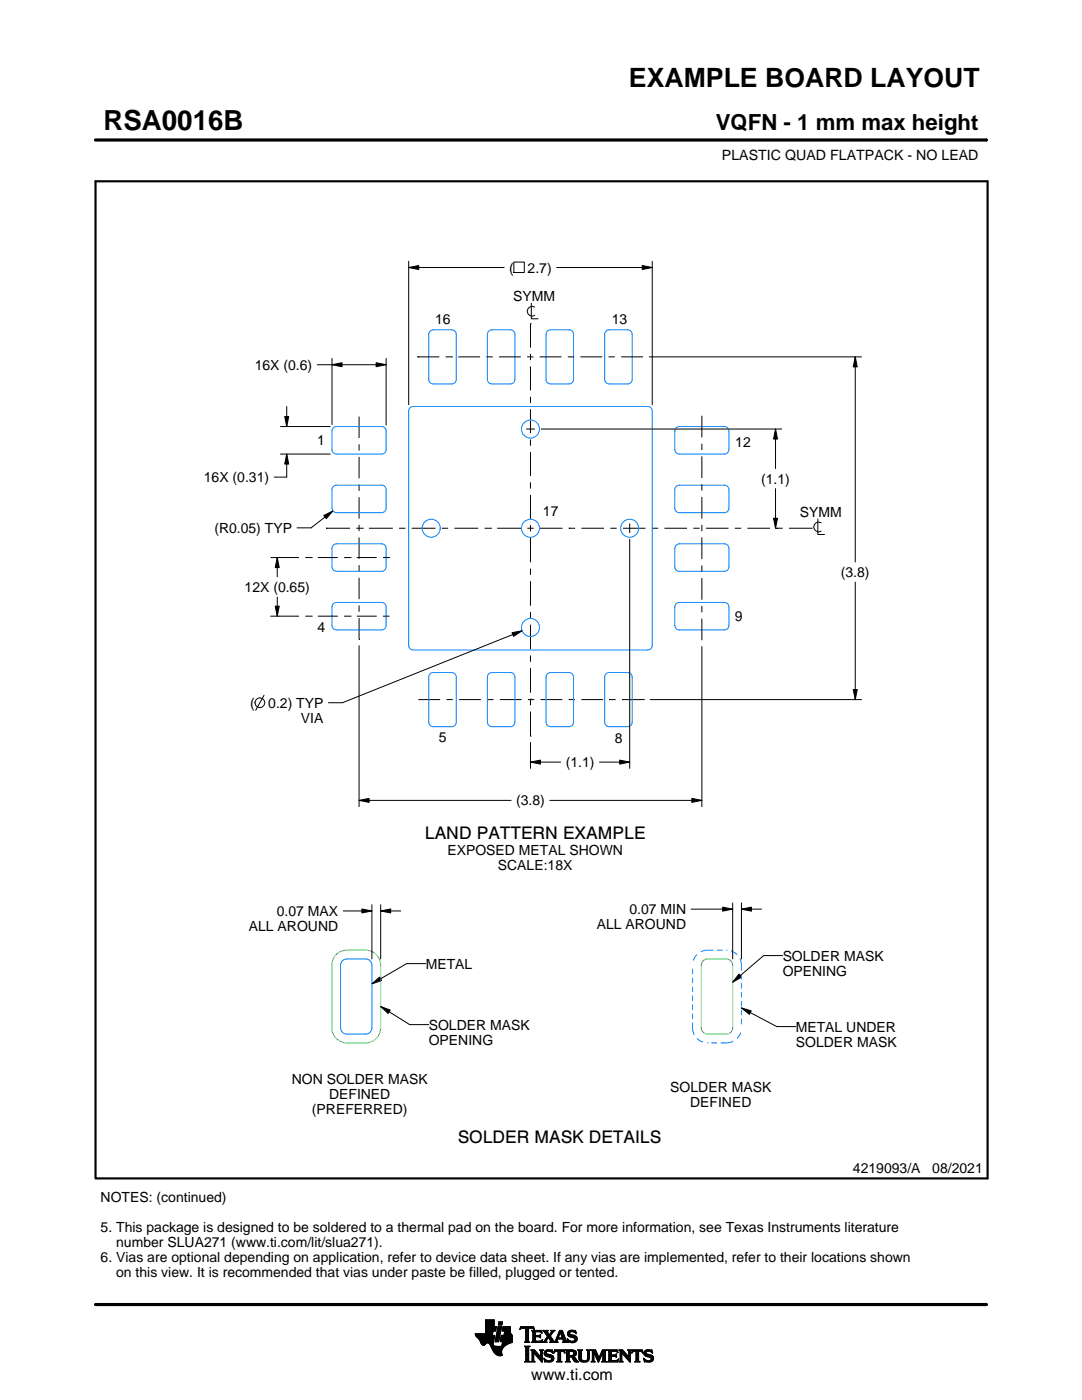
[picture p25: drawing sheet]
<svg xmlns="http://www.w3.org/2000/svg" width="216mm" height="279mm" viewBox="0 0 216 279" stroke-linecap="round" stroke-linejoin="round" font-family="sans-serif">
<defs><g id="words">
<text font-size="5.5" x="20.6" y="26">RSA0016B</text>
<text font-size="5.3" x="125.5" y="17.4">EXAMPLE BOARD LAYOUT</text>
<text font-size="4.4" x="142.8" y="26">VQFN - 1 mm max height</text>
<g font-size="3.5">
<text x="84.8" y="167.4">LAND PATTERN EXAMPLE</text>
<text x="91.3" y="228.1">SOLDER MASK DETAILS</text>
</g>
<text font-size="3.2" x="106" y="275.3">www.ti.com</text>
<g font-size="2.8">
<text x="144.1" y="32">PLASTIC QUAD FLATPACK - NO LEAD</text>
<text x="101.6" y="54.4">(</text>
<text x="105.3" y="54.4">2.7)</text>
<text x="86.8" y="64.6">16</text>
<text x="102.4" y="60.1">SYMM</text>
<text x="122.1" y="64.7">13</text>
<text x="50.8" y="73.8">16X (0.6)</text>
<text x="63.3" y="88.8">1</text>
<text x="146.7" y="89.1">12</text>
<text x="40.7" y="96.2">16X (0.31)</text>
<text x="151.9" y="96.5">(1.1)</text>
<text x="42.8" y="106.3">(R0.05) TYP</text>
<text x="108.3" y="102.9">17</text>
<text x="159.6" y="103.2">SYMM</text>
<text x="48.8" y="118.1">12X (0.65)</text>
<text x="167.8" y="115.2">(3.8)</text>
<text x="146.6" y="123.9">9</text>
<text x="63.4" y="126.1">4</text>
<text x="49.9" y="141.2">(</text>
<text x="53.5" y="141.2">0.2) TYP</text>
<text x="60" y="144.2">VIA</text>
<text x="87.6" y="148.1">5</text>
<text x="122.7" y="148.4">8</text>
<text x="112.9" y="153.1">(1.1)</text>
<text x="103" y="160.7">(3.8)</text>
<text x="89.3" y="170.5">EXPOSED METAL SHOWN</text>
<text x="99.3" y="173.5">SCALE:18X</text>
<text x="49.7" y="185.8">ALL AROUND</text>
<text x="55.2" y="182.8">0.07 MAX</text>
<text x="119.1" y="185.4">ALL AROUND</text>
<text x="125.6" y="182.4">0.07 MIN</text>
<text x="156.2" y="191.7">SOLDER MASK</text>
<text x="84.9" y="193.3">METAL</text>
<text x="156.2" y="194.7">OPENING</text>
<text x="85.5" y="205.5">SOLDER MASK</text>
<text x="85.5" y="208.5">OPENING</text>
<text x="158.8" y="205.9">METAL UNDER</text>
<text x="158.8" y="208.9">SOLDER MASK</text>
<text x="58.2" y="216.4">NON SOLDER MASK</text>
<text x="65.7" y="219.4">DEFINED</text>
<text x="133.8" y="218">SOLDER MASK</text>
<text x="137.7" y="221">DEFINED</text>
<text x="62.2" y="222.4">(PREFERRED)</text>
<text x="20.1" y="239.9">NOTES: (continued)</text>
<text x="170.2" y="234.2">4219093/A</text>
<text x="186" y="234.2">08/2021</text>
<text x="20.1" y="245.9">5. This package is designed to be soldered to a thermal pad on the board. For more information, see Texas Instruments literature</text>
<text x="20.1" y="251.9">6. Vias are optional depending on application, refer to device data sheet. If any vias are implemented, refer to their locations shown</text>
<text x="23.2" y="248.9">number SLUA271 (www.ti.com/lit/slua271).</text>
<text x="23.2" y="254.9">on this view. It is recommended that vias under paste be filled, plugged or tented.</text>
</g>
</g></defs>
<g fill="none" stroke="#000" stroke-width=".2">
<path d="M19.1 27.9h177.7M196.8 27.7v.5M81.5 53.4l2-.4v.8zM81.5 52.1v28.7M81.5 53.4h19.1M102.5 52.3h2.1v2.1h-2.1zM111.1 53.4h19M128.1 53l2 .4-2 .4zM130.1 52.1v28.7M63.3 72.8h13.7M66.2 72.8l2-.4v.8zM66.2 71.5v13.2"/>
<path d="M75 72.4l2 .4-2 .4zM77 71.5v13.3M83.3 71.2h.1M83.3 71.2h4.4M88.9 71.2h1.3M90.2 71.2h.1M91.4 71.2h4.4M97 71.2h1.3M99.6 71.2h4.3M105.2 71.2h1.2M105.8 64.6h.1M105.8 64.6v4.8"/>
<path d="M105.8 70.6v1.3M105.8 73.1v4.8M105.8 79.2v1.2M106 60.5v3.1h1.4M106.7 61.3a.98 .98 0 0 0-1.5 .8 .98 .98 0 0 0 1.5 .9M107.7 71.2h4.3M113.3 71.2h1.3M115.8 71.2h4.4M121.4 71.2h1.3M123.9 71.2h4.4M129.5 71.2h42.4M170.7 71.2l.4 2h-.8z"/>
<path d="M170.7 71.2v41M56 90.6h9.9M56 85.1h9.9M56.8 83.1h.8l-.4 2zM57.2 90.6l.4 2h-.8zM57.2 81.1v4M57.2 90.6v4.6h-2.5M71.6 83.1v4.3M71.6 88.7v1.2M71.6 91.2v4.2M71.6 96.7v1.3M71.6 99.2v4.3"/>
<path d="M105 85.6h1.7M105.8 81.7v4.7M105.8 87.7v1.3M105.8 90.2v4.8M105.8 96.2v1.3M105.8 98.8v4.7M108 85.6h48M140 83v4.3M140 88.6v1.2M140 91.1v4.3M140 96.7v1.2M140 99.2v4.3"/>
<path d="M154.7 85.6l.4 2h-.8zM154.7 85.6v7.9M154.7 97.5v7.9M54 111.3h5.7M55.3 111.3l.4 2h-.8zM55.3 111.3v3.8M55.3 119.1v3.9M60.9 111.3h1.3M62.2 111.3h.1M63.4 111.3h4M64.6 102.9l1.8-.9-1.3 1.5zM65.1 105.4h.1"/>
<path d="M65.1 105.4h4.7M66.4 102l-4.3 3.3h-2.8M68.7 111.3h1.2M69.9 111.3h.1M71.1 105.4h1.3M71.2 111.3h4M71.6 104.7v1.3M71.6 107.3v4.2M71.6 112.8v1.2M71.6 115.3v4.3M72.4 105.4h.1M73.6 105.4h4.8"/>
<path d="M76.4 111.3h1.4M79.6 105.4h1.3M82.1 105.4h4.8M88.2 105.4h1.2M90.7 105.4h4.7M96.7 105.4h1.2M97.9 105.4h.1M99.2 105.4h4.8M105.2 105.4h1.3M105.8 104.8v1.3M105.8 107.3v4.9M105.8 113.5v1.2"/>
<path d="M105.8 116v4.9M107.7 105.4h4.5M113.5 105.4h.1M113.5 105.4h1.3M116 105.4h4.5M121.8 105.4h1.2M124.3 105.4h4.5M125.6 104.5v1.9M125.6 107.6v45.7M130.1 105.4h1.2M132.6 105.4h4.5M138.3 105.4h1.3"/>
<path d="M140 104.7v1.3M140 107.3v4.3M140 112.8v1.3M140 115.4v4.3M140.9 105.4h4.5M146.6 105.4h1.3M149.1 105.4h4.6M154.3 103.4h.8l-.4 2zM154.9 105.4h.1M154.9 105.4h1.3M157.4 105.4h4.5M161.9 105.4h.1"/>
<path d="M163.2 103.6v3.1h1.3M163.9 104.3a.98 .98 0 0 0-1.5 .9 .98 .98 0 0 0 1.5 .8M170.7 116.2v23.4M52.7 138.7l-1.7 3M54 123h5.7M54.9 121h.8l-.4 2zM60.9 123h1.3M62.2 123h.1M63.4 123h4M68.7 123h1.2M69.9 123h.1M71.2 123h4"/>
<path d="M71.6 127.6h.1M71.6 120.8v1.3M71.6 123.3v4.3M71.6 128.9v32.1M76.4 123h1.3M83.5 139.6h4.3M89.1 139.6h1.2M91.6 139.6h4.4M97.2 139.6h1.3M99.7 139.6h4.4M102.2 126.3l2-.4-1.7 1.1zM104.2 125.9l-35.9 14.3h-2.8"/>
<path d="M105.3 139.6h1.3M105.8 139.5h.1M105.8 122.1v1.3M105.8 124.7v4.9M105.8 130.8v1.3M105.8 133.3v4.9M105.8 139.5v1.3M107.9 139.6h4.3M113.5 139.6h1.2M116 139.6h4.3M121.6 139.6h.1M121.6 139.6h1.2"/>
<path d="M124.1 139.6h4.4M128.5 139.6h.1M129.7 139.6h42.2M140 120.9v1.3M140 123.5v4.3M140 129v32M170.3 137.6h.8l-.4 2zM71.6 159.7l2-.4v.8zM71.6 159.7h30.4M105.8 152.1l2-.4v.8zM105.8 146.9h.1M105.8 142v4.9"/>
<path d="M105.8 148.2v5.1M105.8 152.1h6.1M109.7 159.7h30.3M119.6 152.1h6M123.6 151.7l2 .4-2 .4zM138 159.3l2 .4-2 .4zM68.5 181.8h5.7M72.2 181.4l2 .4-2 .4zM74.2 196.4l1.5-1.4 .4 .7zM74.2 180.6v10.8M76 181.8l2-.4v.8zM76 180.6v10.8"/>
<path d="M76 181.8h4M84.9 192.3h-3.8l-6.9 4.1M137.9 181.4h8.3M144.2 181l2 .4-2 .4zM146.2 180.2v11.2M147.5 194.4l.5 .6-1.8 1zM147.9 181.4l2-.4v.8zM147.9 180.2v11.2M147.9 181.4h4M156.2 190.7h-3.8l-6.2 5.3M76 200.9l1.9 .7-.5 .7zM76 200.9l5.7 3.6h3.8"/>
<path d="M147.9 201.2l2 .5-.4 .7zM147.9 201.2l7.1 3.7h3.8M94.8 266.2h3.5M94.8 266.3h3.5M94.9 266.4h3.3M94.9 266.5h3.8l-.2 1.2M94.9 266.5h3.8M95 266.6h3.7M95 266.7h3.7M95.1 266.8h3.6M95.2 266.9h3.4M95.3 267h3.3"/>
<path d="M95.4 267.1h3.2M95.5 267.2h3.1M95.6 267.3h3M95.7 267.4h2.8M95.7 267.5h2.8M95.8 267.6h2.7M95.8 267.7h2.7M95.9 267.8h2.6M95.9 267.9h2.5M95.9 268h2.5M96 268h1.1M96 268.1h1"/>
<path d="M96.1 268.2h.8M96.1 268.3h.7M96.2 268.4h.6M96.3 268.4h.4M96.9 266.1h1.4M96.9 266h1.4M96.9 265.9h1.4M96.9 265.8h1.5M96.9 265.7h1.5M96.9 264.7l2.2 .1-.2 .9h-.5l-.2 .8M96.9 265.6h2M96.9 265.5h2"/>
<path d="M96.9 265.4h2M96.9 265.3h2.1M96.9 265.2h2.1M96.9 265.1h2.1M96.9 265h2.1M96.9 264.9h2.1M96.9 264.8h2.2M96.9 264.6h1.7M96.9 264.5h1.7M96.9 264.4h1.7M96.9 264.3h1.7M96.9 264.2h1.7"/>
<path d="M96.9 264.1h1.7M96.9 264h1.7M96.9 263.9h1.7M96.9 263.8h1.7M96.9 263.7h1.7M96.9 263.6h1.7M96.9 263.5h1.7M96.9 263.4h1.7M97.5 268h.9M97.6 268.1h.8M97.7 268.2h.7M97.7 268.3h.7"/>
<path d="M97.8 268.4h.6M97.9 268.5h.6M97.9 268.6h.7M98 268.7h1.1M98 268.8h2.6M98 268.8h2.5M98.1 268.9h2.3M98.1 269h2.3M98.1 269.1h2.2M98.2 269.2h2.1M98.2 269.2h2M98.2 269.3h2"/>
<path d="M98.3 269.4h1.9M98.3 269.5h1.8M98.4 269.6h1.7M98.4 268v.4l.3 .2 2 .1M98.5 269.7h1.6M98.5 267.7l-.1 .3M98.5 269.8h1.6M98.6 269.9h1.5M98.6 264.8v-1.4h-1.7v2.8h-2.1l.1 .3 .8 .9 .6 1h.4l.5-.4 .4 .1 1 1.8 .8 .6h.8l-.1-1.1 .8-.9M98.6 270h1.5M98.7 270h1.4M98.8 270.1h1.3"/>
<path d="M98.8 267.7h.7M98.8 267.6h.7M98.8 267.5h.7M98.9 270.2h1.2M98.9 267.4h.7M98.9 267.3h.7M98.9 267.2h.7M98.9 267.1h.7M98.9 267h.7M98.9 270.3h1.3M99 266.9h.6M99 266.9h.7"/>
<path d="M99 266.8h.7M99 266.7h.7M99 266.6h.7M99 266.5h.7M99.1 270.4h1.1M99.1 266.4h.7M99.1 266.3h.7M99.1 266.2h.7M99.1 266.1h.7M99.1 266h.7M99.2 265.9h.7M99.2 265.8h.7"/>
<path d="M99.2 270.4h1M99.2 265.7h.7M99.2 265.6h.7M99.2 265.5h.7M99.3 265.4h.6M99.3 265.4h.7M99.3 265.3h.7M99.3 265.2h.7M99.3 265.1h.7M99.3 265h.7M99.4 270.5h.8M99.4 264.9h.7"/>
<path d="M99.4 264.8h.7M99.4 264.8h.7l-.6 3h-.7zM99.4 264.5l.2-.7h.7l-.2 .7h-.7M99.5 264.4h.6M99.5 264.3h.7M99.5 264.2h.7M99.5 264.1h.7M99.5 264h.7M99.5 263.9h.7M99.6 263.8h.7M99.8 270.6h.1M99.8 267.7h2.4"/>
<path d="M99.8 267.6h2.4M99.8 267.5h2.4M99.9 267.4h2.3M99.9 267.3h2.3M99.9 267.2h2.3M99.9 267.1h2.3M99.9 267h2.3M99.9 266.9h2.3M100 266.9h2.2M100 266.8h2.2M100 266.7h2.2M100 266.6h2.2"/>
<path d="M100 266.5h2.2M100.1 268.6h.7M100.2 268.5h.7M100.2 268.4h.8M100.2 268.4h.9M100.2 268.3h1M100.2 268.2h1.2M100.2 265.6h1.6M100.2 268.1h1.4M100.2 265.5h1.6M100.2 268h1.6M100.3 265.4h1.5"/>
<path d="M100.3 268h1.7M100.3 267.9h1.9M100.3 265.3h1.5M100.3 267.8h1.9M100.3 265.2h1.5M100.3 265.1h1.5M100.3 265h1.5M100.4 264.9h1.4M100.4 264.8h1.4M100.6 266.5l.1-.8h-.5l.2-.9h1.4l.1 1.1 .3 .6v1.4l-1.3 .6M100.6 266.4h1.5M100.6 266.3h1.4"/>
<path d="M100.6 266.2h1.4M100.6 266.1h1.3M100.7 266h1.2M100.7 265.9h1.2M100.7 265.8h1.1M100.7 265.7h1.1M102.2 266.5h-2.2l-.2 1.1 .1 .2h.4l-.2 .9M103.7 265.3h.1M103.8 265.2h.2M103.8 265h2.8M103.8 264.9h2.7M103.9 264.8h2.6"/>
<path d="M104.7 267.8h1M104.7 271.8h1.1M104.7 268.7h1M104.8 267.7h.7M104.8 271.7h.8M104.9 265.2h.6M104.9 268.9h.6M104.9 267.6h.6M104.9 267.5l-.2 .3M104.9 267.5h.6M104.9 267.4h.6M104.9 267.3h.6"/>
<path d="M104.9 267.2h.6M104.9 267.1h.6M104.9 267h.6M104.9 266.8h.6M104.9 266.7h.6M104.9 266.6h.6M104.9 266.5h.6M104.9 266.4h.6M104.9 266.3h.6M104.9 266.2h.6M104.9 266.1h.6M104.9 265.9h.6"/>
<path d="M104.9 265.8h.6M104.9 265.7h.6M104.9 265.6h.6M104.9 265.5h.6M104.9 265.4h.6M104.9 265.3h.6M104.9 271.5h.6M104.9 269h.6M104.9 271.4h.6M104.9 271.4v-2.4l-.2-.4h1.1l-.3 .4v2.4M104.9 271.4l-.2 .4h1.1l-.3-.4M104.9 271.3h.6"/>
<path d="M104.9 271.2h.6M104.9 271.1h.6M104.9 271h.6M104.9 270.9h.6M104.9 270.8h.6M104.9 270.6h.6M104.9 270.5h.6M104.9 270.4h.6M104.9 270.3h.6M104.9 270.2h.6M104.9 270.1h.6M104.9 270h.6"/>
<path d="M104.9 269.9h.6M104.9 269.8h.6M104.9 269.6h.6M104.9 269.5h.6M104.9 269.4h.6M104.9 269.3h.6M104.9 269.2h.6M104.9 269.1h.6M105.5 267.5l.2 .3M105.5 267.5v-2.3l.7-.1 .4 .3-.1-.6h-2.6l-.1 .6 .4-.3 .7 .1v2.3M105.7 267.8h-1M105.9 271.8h.8"/>
<path d="M105.9 269.4h.8M106.1 269.5h.7M106.1 267.8h2M106.1 271.7h.5M106.2 269.6h.7M106.2 271.5h.3M106.2 265.6h1.8M106.2 269.8h.8M106.2 271.4h.3M106.2 271.4l-.3 .4h.8l-.2-.4M106.2 271.3h.3M106.2 271.2h.3"/>
<path d="M106.2 271.1h.3M106.2 271h.3M106.2 270.9h.3M106.2 270.8h.3M106.2 270.6h.3M106.2 270.5h.3M106.2 270.4h.3M106.2 270.3h.3M106.2 270.2h.3M106.2 270.1h.3M106.2 270h1M106.2 269.9h.9"/>
<path d="M106.2 269.8v1.6M106.2 269.8l-.3-.4h.8l1.2 1.4M106.3 267.7h1.8M106.3 265.7h1.8M106.3 267.6h.6M106.3 265.8h.6M106.3 267.5l-.2 .3M106.3 267.5h.5M106.3 267.4h.5M106.3 267.3h.5M106.3 267.2h.5M106.3 267.1h.5"/>
<path d="M106.3 267h.5M106.3 266.8h.5M106.3 266.7h1.6M106.3 266.6h1.6M106.3 266.5h.5M106.3 266.4h.5M106.3 266.3h.5M106.3 266.2h.5M106.3 266.1h.5M106.3 265.9h.5M106.4 265.2h.2M106.5 270h.1"/>
<path d="M106.5 270v1.4M106.5 265.3h.1M106.6 270.1h.7M106.7 270.2h.7M106.8 270.3h.7M106.8 265.9l.2-.1h.6l.6 .2-.2-.5h-1.9l.2 .3v1.7M106.8 265.9v.6h.8l.3-.2v.7M106.9 270.4h.7M107 270.5h.7M107.1 270.6h.7M107.2 270.8h1M107.3 270.9h.9"/>
<path d="M107.4 271h.8M107.5 271.1h.7M107.6 271.2h.6M107.6 266.5h.3M107.7 271.3h.5M107.7 269.4h.7M107.7 266.8h.2M107.7 267.6h.5M107.8 266.4h.1M107.8 271.4h.4M107.8 267h.1M107.8 265.8h.3"/>
<path d="M107.8 269.5h.5M107.9 271.5h.3M107.9 269.6h.3M107.9 267l-.3-.2h-.8l.1 .8h.9l.5-.2M107.9 269.8h.3M107.9 270.6h.3M107.9 270.5h.3M107.9 270.4h.3M107.9 270.3h.3M107.9 270.2h.3M107.9 270.1h.3M107.9 270h.3"/>
<path d="M107.9 269.9h.3M107.9 269.8v1M107.9 269.8l-.2-.4h.7l-.2 .4M108 271.7h.2M108 265.9h.1M108 267.5h.2M108.1 271.8h.1M108.1 266.1h.1M108.2 267.4h.1M108.2 269.8v2.1l-1.7-1.9M108.2 267.8h.9M108.3 267.4l-.2 .5-2-.1"/>
<path d="M108.3 265.6h1M108.5 267.7h.5M108.5 271.1l.8 .4h.5l.2-.2-.1-.3-1-.4-.3-.3 .1-.7 .8-.2 .5 .1 .2-.1 .1 .6-.9-.3-.3 .1-.1 .3 1.3 .4 .2 .6M108.5 271.1h.1M108.5 265.7h.7M108.5 271.2h.2M108.6 271.3h.2M108.6 270.1h.4M108.6 270h.4M108.6 270.2h.6M108.6 267.6h.4M108.6 271.4h.4"/>
<path d="M108.6 269.9h.4M108.6 270.3h1M108.6 265.8h.7M108.6 271.5h.8M108.6 269.8h.5M108.7 271.7h1.5M108.7 270.4h1.3M108.7 267.5h.3M108.7 271.8h.1M108.7 265.9h.6M108.7 269.6h1.5M108.8 267.4h.3"/>
<path d="M108.8 270.5h1.5M108.8 266.1h.6M108.8 269.5h1.4M108.8 267.3h.4M108.9 266.2h.6M108.9 267.2h.4M108.9 266.3h.6M108.9 270.6h1.5M109 267.1h.3M109 266.4h1M109.1 271.8h.9M109.1 269.4h.7"/>
<path d="M109.1 267h.9M109.1 266.5h.8M109.1 267.8h-.9M109.2 266.8h.8M109.2 266.6h.6M109.2 266.7h.7M109.2 266.7l-.6 .9-.4 .2M109.3 270.8h1.1M109.5 267.1h.6M109.6 267.2h.6M109.7 271.5h.7M109.7 267.3h.6"/>
<path d="M109.7 267.8l.2-.1-.5-.8-.4 .8 .1 .1M109.7 267.8h1.6M109.7 266.3h.4M109.7 267.4h.6M109.8 270.9h.7M109.8 266.2h.3M109.8 266.6l.9 1.2 1-2.3h.5l.8 2.1 .3 .2M109.8 267.5h.6M109.9 266.1h.3M109.9 269.8h.4M109.9 267.6h.6M109.9 267.7h.7"/>
<path d="M109.9 271.4h.5M109.9 265.9h.4M110 271h.5M110 265.6h.7M110 265.9l-.4 .5-.4-.6 .2-.3h-1.1l.9 1.2M110 265.9l.1-.2-.2-.2h.8l-.9 1.1M110 271.3h.5M110 265.8h.4M110 271.1h.5M110 271.2h.5M110.1 269.4h.1M110.1 265.7h.4"/>
<path d="M110.1 269.9h.2M110.2 270h.1M110.5 270h.1M110.5 269.9h.2M110.5 271.1l-.3 .6-.7 .2-.6-.2-.2 .1-.2-.7M110.5 269.8h.3M110.6 269.6h2.1M110.6 269.5h2M110.6 269.4h2M110.7 267.7h.5M110.8 267.6h.4M110.9 267.5h.3"/>
<path d="M110.9 267.4h.3M111 267.3h.3M111 267.2h1.8M111 267.1h1.8M111.1 267h.3M111.1 271.8h1M111.1 266.8h.4M111.2 266.7h.3M111.2 267.5l.1-.2h1l.1 .2M111.2 267.5v.3h.1M111.2 266.6h.3M111.3 266.5h.3"/>
<path d="M111.3 271.7h.6M111.3 266.4h.3M111.3 271.5h.6M111.3 267.8h-1.6M111.3 269.8h.6M111.4 266.3h.3M111.4 271.4h.5M111.4 271.4l-.1-1.7h-.4l-.4 .4 .2-.7h1.9l.1 .7-.4-.4h-.4v1.7M111.4 270.5h.5M111.4 270.4h.5M111.4 270.3h.5M111.4 270.2h.5"/>
<path d="M111.4 270.1h.5M111.4 270h.5M111.4 269.9h.5M111.4 271.4l-.3 .4h1l-.2-.4M111.4 271.3h.5M111.4 271.2h.5M111.4 271.1h.5M111.4 271h.5M111.4 270.9h.5M111.4 270.8h.5M111.4 270.6h.5M111.4 266.2h.3"/>
<path d="M111.4 266.1h.4M111.5 265.9h.9M111.5 265.8h.8M111.6 265.7h.7M111.6 265.6h.6M111.8 265.9l.4 1.1h-.8zM111.9 266.1h.5M111.9 266.2h.5M111.9 266.3h.6M112 266.4h.5M112 266.5h.6M112.1 266.6h.5"/>
<path d="M112.1 266.7h.6M112.1 266.8h.6M112.2 267h.5M112.2 267.8h1.1M112.3 267.3h.6M112.3 267.4h.6M112.4 267.5h.6M112.4 267.5v.3h-.2M112.4 269.8h.3M112.4 267.6h.6M112.4 267.7h.7M112.6 269.9h.1"/>
<path d="M112.6 270h.2M112.8 271.8h1M112.8 269.4h1.6M113 269.5h1.7M113 271.7h.7M113 269.6h1.9M113 271.5h.6M113 269.8h.6M113 271.4h.6M113 271.4l-.2 .4h1l-.2-.4M113 271.3h.6M113 271.2h.6"/>
<path d="M113 271.1h.6M113 271h.6M113 270.9h.6M113 270.8h1.5M113 270.6h1.6M113 270.5h1.8M113 270.4h.6M113 270.3h.6M113 270.2h.6M113 270.1h.6M113 270h.6M113 269.9h.6"/>
<path d="M113 269.8v1.6M113 269.8l-.2-.4h1.5l.5 .2 .2 .3v.4l-.2 .3-.4 .1M113.2 267.3h.2M113.2 267.4h.3M113.2 266.2h.5M113.2 266.3h.6M113.2 266.1h.5M113.3 267.5h.3M113.3 267.8h-1.1M113.3 266.4h.9M113.3 265.9h.4M113.3 267.6h.6"/>
<path d="M113.3 266.5h1.3M113.3 267.7h1.6M113.3 265.8h.5M113.3 267.8h.2M113.4 266.6h1.5M113.4 265.7h1.5M113.4 265.7l.5-.2 .7 .1 .2-.1 .1 .7-.7-.4h-.4l-.1 .3 .1 .2 .9 .2 .4 .3 .1 .5-.3 .5-.6 .2-.7-.2-.2 .1-.2-.7 .9 .5 .4-.1 .2-.3-.1-.3-1.2-.4-.2-.5zM113.5 266.7h1.5M113.5 265.6h1.4M113.6 271.4v-.6h.4l.7 .9 .8 .1M113.6 269.9l.1-.2 .7 .2v.4l-.4 .2M113.6 269.9v.6"/>
<path d="M113.7 267.8h1.1M113.8 266.8h1.3M113.8 265.5h.6M114 268h.4M114.1 270.9h.6M114.2 271h.6M114.2 271.1h.7M114.3 271.2h.6M114.3 267h.8M114.3 269.8h.7M114.3 270.4h.6M114.4 271.3h.6"/>
<path d="M114.4 270.7l1.1 1.1M114.4 270.7h.1M114.4 271.4h.7M114.4 269.9h.6M114.4 270.3h.6M114.5 267.6h.5M114.5 270.2h.5M114.5 270h.5M114.5 265.8h.4M114.5 270.1h.5M114.5 271.5h.7M114.6 271.7h.7"/>
<path d="M114.6 267.1h.6M114.6 267.5h.5M114.7 267.2h.5M114.7 267.4h.5M114.7 265.9h.3M114.7 267.3h.5M114.7 271.8h.8M114.8 266.1h.2M114.9 266.2h.1M115.3 269.4h.9M115.4 269.5h.7M115.5 269.6h.5"/>
<path d="M115.5 269.8h.5M115.5 269.8v1.4l.4 .5 .6 .2 .6-.1 .4-.3 .1-.5M115.5 271h.5M115.5 270.9h.5M115.5 270.8h.5M115.5 270.6h.5M115.5 270.5h.5M115.5 270.4h.5M115.5 270.3h.5M115.5 270.2h.5M115.5 270.1h.5M115.5 270h.5"/>
<path d="M115.5 269.9h.5M115.5 269.8l-.2-.4h.9l-.2 .4M115.5 271.1h.5M115.5 271.2h.5M115.5 271.3h.6M115.6 271.4h.6M115.7 271.5h.8M115.8 271.7h1.5M116 271l.2 .4 .4 .2 .5-.2 .2-.4M116 269.8v1.2M116 271.8h1.1M116.8 271.5h.6"/>
<path d="M117 269.4h.8M117.1 271.4h.4M117.2 269.5h.5M117.2 271.3h.4M117.2 269.6h.4M117.2 271.2h.4M117.2 271.1h.4M117.3 269.8h.3M117.3 271h.3M117.3 270.9h.3M117.3 270.8h.3M117.3 270.6h.3"/>
<path d="M117.3 270.5h.3M117.3 270.4h.3M117.3 270.3h.3M117.3 270.2h.3M117.3 270.1h.3M117.3 270h.3M117.3 269.9h.3M117.6 269.8l.2-.4h-.8l.2 .3 .1 1.3M117.6 269.8v1.2M118 271.8h.7M118 269.4h.8M118.1 269.5h.8"/>
<path d="M118.1 271.7h.5M118.2 269.6h.7M118.2 271.5h.3M118.2 269.8h.8M118.2 271.4h.3M118.2 269.8l-.2-.4h.8l.7 1.6 .7-1.6h.9l-.3 .4M118.2 271.4l-.2 .4h.7l-.2-.4M118.2 271.3h.3M118.2 271.2h.3M118.2 271.1h.3M118.2 271h.3M118.2 270.9h.3"/>
<path d="M118.2 270.8h.3M118.2 270.6h.3M118.2 270.5h.3M118.2 270.4h.3M118.2 270.3h.3M118.2 270.2h.3M118.2 270.1h.3M118.2 270h.9M118.2 269.9h.8M118.2 269.8v1.6M118.6 270.1h.5M118.6 270.2h.6"/>
<path d="M118.7 270.3h.5M118.7 270.4h.6M118.8 270.5h.5M118.8 270.6h.6M118.9 270.8h.5M118.9 270.9h.6M119 271h.8M119 271.1h.8M119.1 271.2h.6M119.1 271.3h.6M119.2 271.4h.4M119.2 271.5h.4"/>
<path d="M119.3 271.7h.2M119.3 271.8h.2M119.6 270.9h.3M119.6 270.8h.3M119.7 270.6h.3M119.7 270.5h.3M119.8 270.4h.3M119.8 270.3h.3M119.9 270.2h.3M119.9 270.1h.3M120 270h.8M120 269.9h.8"/>
<path d="M120 269.8h.8M120.1 271.8h1M120.1 269.6h.7M120.1 269.5h.8M120.2 269.4h.9M120.2 271.7h.7M120.3 271.5h.5M120.3 271.4h.5M120.3 271.4l-.2 .4h1l-.3-.4M120.3 271.4v-1.5l-.9 2-.9-2v1.5M120.3 271.3h.5M120.3 271.2h.5"/>
<path d="M120.3 271.1h.5M120.3 271h.5M120.3 270.9h.5M120.3 270.8h.5M120.3 270.6h.5M120.3 270.5h.5M120.3 270.4h.5M120.3 270.3h.5M120.3 270.2h.5M120.3 270.1h.5M120.8 269.8v1.6M121.2 271.8h2"/>
<path d="M121.2 269.4h1.9M121.4 269.5h1.8M121.4 271.7h1.9M121.5 269.6h1.7M121.5 271.5h1.8M121.5 269.8h.5M121.5 271.4h.5M121.5 269.8l-.3-.4h1.9l.2 .6M121.5 269.9h.5M121.5 269.8v1.6M121.5 271.3h.5M121.5 271.2h.5"/>
<path d="M121.5 271.1h.5M121.5 271h.5M121.5 270.9h.5M121.5 270.8h.5M121.5 270.6h1.5M121.5 270.5h1.5M121.5 270.4h1.5M121.5 270.3h.5M121.5 270.2h.5M121.5 270.1h.5M121.5 270h.5M122.6 270.4l.4-.2v.7l-.2-.2h-.8v.8h.2"/>
<path d="M122.9 270.8h.1M122.9 270.3h.1M123 269.8h.3M123.1 271.4h.3M123.2 269.9h.1M123.3 270h.1M123.3 270l-.4-.3h-.8l-.1 .7M123.3 271.3h.1M123.4 271.2h.1M123.4 271.2l-.2 .6h-2l.3-.4M123.4 271.2l-.3 .3h-.4M123.5 271.8h.8"/>
<path d="M123.5 269.4h.7M123.6 269.5h.7M123.7 271.7h.5M123.7 269.6h.7M123.7 271.5h.4M123.7 269.8h.8M123.7 271.4h.4M123.7 271.4l-.2 .4h.8l-.2-.4M123.7 271.3h.4M123.7 271.2h.4M123.7 271.1h.4M123.7 271h.4"/>
<path d="M123.7 270.9h.4M123.7 270.8h.4M123.7 270.6h.4M123.7 270.5h.4M123.7 270.4h.4M123.7 270.3h.4M123.7 270.2h.4M123.7 270.1h.4M123.7 270h1M123.7 269.9h.9M123.7 269.8v1.6M123.7 269.8l-.2-.4h.7l1.2 1.4 .1-1"/>
<path d="M124.1 270v1.4M124.1 270h.1M124.2 270.1h.6M124.2 270.2h.7M124.3 270.3h.7M124.4 270.4h.7M124.5 270.5h.7M124.6 270.6h.7M124.7 270.8h1.1M124.8 270.9h1M124.9 271h.9M125 271.1h.8"/>
<path d="M125.1 271.2h.7M125.2 271.3h.6M125.2 269.4h.8M125.3 271.4h.5M125.4 269.5h.5M125.4 271.5h.4M125.4 269.6h.4M125.5 269.8h.3M125.5 269.8l-.3-.4h.8l-.2 .4M125.5 270.4h.3M125.5 270.3h.3M125.5 270.2h.3"/>
<path d="M125.5 270.1h.3M125.5 270h.3M125.5 269.9h.3M125.5 270.6h.3M125.5 270.5h.3M125.5 271.7h.3M125.6 271.8h.2M125.8 269.8v2.1l-1.7-1.9M126 270h.1M126.1 269.9h.1M126.1 269.8h.3M126.1 269.6h2.1"/>
<path d="M126.2 269.5h2M126.2 269.4h2M126.6 271.8h1.1M126.9 271.7h.6M126.9 271.5h.5M126.9 269.8h.5M126.9 271.4h.5M126.9 271.4v-1.7h-.5l-.3 .4 .1-.7h1.9l.2 .7-.4-.4h-.5v1.7M126.9 270.5h.5M126.9 270.4h.5M126.9 270.3h.5M126.9 270.2h.5"/>
<path d="M126.9 270.1h.5M126.9 270h.5M126.9 269.9h.5M126.9 271.4l-.3 .4h1.1l-.3-.4M126.9 271.3h.5M126.9 271.2h.5M126.9 271.1h.5M126.9 271h.5M126.9 270.9h.5M126.9 270.8h.5M126.9 270.6h.5M128 269.8h.3"/>
<path d="M128.1 269.9h.2M128.2 270h.1M128.4 271.1h.1M128.4 271.2h.2M128.5 271.3h.2M128.5 270.1h.4M128.5 270h.4M128.5 270.2h.6M128.5 271.4h.4M128.5 269.9h.4M128.5 270.3h1M128.5 271.5h.8"/>
<path d="M128.5 269.8h.5M128.6 271.7h1.5M128.6 270.4h1.3M128.6 271.8h.1M128.6 269.6h1.5M128.7 270.5h1.5M128.7 269.5h1.4M128.8 270.6h1.5M128.9 271.8h1M129 269.4h.7M129.1 270.8l-.6-.4 .1-.7 .5-.3 .8 .1 .2-.1 .1 .7-.8-.4-.4 .1-.1 .2 1.3 .5 .2 .6M129.1 270.8l.8 .2v.4l-.7 .1-.8-.4"/>
<path d="M129.2 270.8h1.1M129.6 271.5h.7M129.6 270.9h.8M129.8 269.8h.4M129.8 271.4h.5M129.9 271h.5M129.9 271.3h.5M129.9 271.1h.5M129.9 271.2h.5M129.9 269.4h.2M130 269.9h.2M130.1 270h.1"/>
<path d="M130.4 271.1l-.3 .6-.7 .2-.6-.2-.2 .1-.2-.7"/>
<circle cx="51.8" cy="140.2" r=".98"/>
</g>
<g fill="#000">
<path d="M81.5 53.4l2-.4v.8zM128.1 53l2 .4-2 .4zM66.2 72.8l2-.4v.8zM75 72.4l2 .4-2 .4zM170.7 71.2l.4 2h-.8zM56.8 83.1h.8l-.4 2zM57.2 90.6l.4 2h-.8zM154.7 85.6l.4 2h-.8zM55.3 111.3l.4 2h-.8zM64.6 102.9l1.8-.9-1.3 1.5zM154.3 103.4h.8l-.4 2zM54.9 121h.8l-.4 2z"/>
<path d="M102.2 126.3l2-.4-1.7 1.1zM170.3 137.6h.8l-.4 2zM71.6 159.7l2-.4v.8zM105.8 152.1l2-.4v.8zM123.6 151.7l2 .4-2 .4zM138 159.3l2 .4-2 .4zM72.2 181.4l2 .4-2 .4zM74.2 196.4l1.5-1.4 .4 .7zM76 181.8l2-.4v.8zM144.2 181l2 .4-2 .4zM147.5 194.4l.5 .6-1.8 1zM147.9 181.4l2-.4v.8z"/>
<path d="M76 200.9l1.9 .7-.5 .7zM147.9 201.2l2 .5-.4 .7z"/>
</g>
<path d="M19.1 36.2h178v199h-178z" fill="none" stroke="#000" stroke-width=".43"/>
<path d="M19 27.9h177.8M19 260.3h177.8" fill="none" stroke="#000" stroke-width=".63"/>
<g fill="none" stroke="#0080ff" stroke-width=".2">
<path d="M85.8 66.1l.7-.3h3.6a.9 .9 0 0 1 .9 .9v9a.9 .9 0 0 1-.9 .9h-3.6a.9 .9 0 0 1-.9-.9v-9zM97.5 66.1l.7-.3h3.6a.9 .9 0 0 1 .9 .9v9a.9 .9 0 0 1-.9 .9h-3.6a.9 .9 0 0 1-.9-.9v-9zM109.2 66.1l.7-.3h3.6a.9 .9 0 0 1 .9 .9v9a.9 .9 0 0 1-.9 .9h-3.6a.9 .9 0 0 1-.9-.9v-9zM120.9 66.1l.7-.3h3.6a.9 .9 0 0 1 .9 .9v9a.9 .9 0 0 1-.9 .9h-3.6a.9 .9 0 0 1-.9-.9v-9zM66.5 85.4l.6-.3h9a.9 .9 0 0 1 .9 .9v3.7a.9 .9 0 0 1-.9 .9h-9a.9 .9 0 0 1-.9-.9v-3.7zM66.5 97.1l.6-.3h9a.9 .9 0 0 1 .9 .9v3.7a.9 .9 0 0 1-.9 .9h-9a.9 .9 0 0 1-.9-.9v-3.7zM81.8 81.4l.6-.3h46.8a.9 .9 0 0 1 .9 .9v46.8a.9 .9 0 0 1-.9 .9h-46.8a.9 .9 0 0 1-.9-.9v-46.8zM134.9 85.4l.6-.3h9a.9 .9 0 0 1 .9 .9v3.7a.9 .9 0 0 1-.9 .9h-9a.9 .9 0 0 1-.9-.9v-3.7zM134.9 97.1l.6-.3h9a.9 .9 0 0 1 .9 .9v3.7a.9 .9 0 0 1-.9 .9h-9a.9 .9 0 0 1-.9-.9v-3.7zM66.5 108.8l.6-.3h9a.9 .9 0 0 1 .9 .9v3.7a.9 .9 0 0 1-.9 .9h-9a.9 .9 0 0 1-.9-.9v-3.7zM134.9 108.8l.6-.3h9a.9 .9 0 0 1 .9 .9v3.7a.9 .9 0 0 1-.9 .9h-9a.9 .9 0 0 1-.9-.9v-3.7zM66.5 120.5l.6-.3h9a.9 .9 0 0 1 .9 .9v3.7a.9 .9 0 0 1-.9 .9h-9a.9 .9 0 0 1-.9-.9v-3.7z"/>
<path d="M85.8 134.5l.7-.3h3.6a.9 .9 0 0 1 .9 .9v9a.9 .9 0 0 1-.9 .9h-3.6a.9 .9 0 0 1-.9-.9v-9zM97.5 134.5l.7-.3h3.6a.9 .9 0 0 1 .9 .9v9a.9 .9 0 0 1-.9 .9h-3.6a.9 .9 0 0 1-.9-.9v-9zM109.2 134.5l.7-.3h3.6a.9 .9 0 0 1 .9 .9v9a.9 .9 0 0 1-.9 .9h-3.6a.9 .9 0 0 1-.9-.9v-9zM120.9 134.5l.7-.3h3.6a.9 .9 0 0 1 .9 .9v9a.9 .9 0 0 1-.9 .9h-3.6a.9 .9 0 0 1-.9-.9v-9zM134.9 120.5l.6-.3h9a.9 .9 0 0 1 .9 .9v3.7a.9 .9 0 0 1-.9 .9h-9a.9 .9 0 0 1-.9-.9v-3.7zM68.3 191.7l.9-.3h3.8a1.25 1.25 0 0 1 1.2 1.2v12.5a1.25 1.25 0 0 1-1.2 1.3h-3.8a1.25 1.25 0 0 1-1.2-1.3v-12.5zM138.2 193.3v1.1M138.2 195.1v1.1M138.2 196.9v1.1M138.2 198.7v1.1M139.1 190.5l-.8 1.2M142.3 189.6l-1.5 .1-1 .3"/>
<path d="M143.1 189.6h1.1M144.9 189.6h.1M145.9 189.8l1.2 .7M147.6 191.3l.3 .9v1.5M147.9 194.4v1.1M147.9 196.2v1.1M147.9 198v1.1M147.9 199.8v1M138.2 204.1v1.4l.3 1M138.2 200.5v1.1M138.2 202.3v1M138.5 206.5h.1"/>
<path d="M139.1 207.2l1.2 .8M141.2 208.1h.1M141.9 208.1h1.2M146.3 207.8l-1 .3h-1.5M147.8 206.1l-.7 1.1M147.9 201.6v1M147.9 203.3v1.1"/>
<circle cx="105.8" cy="85.6" r="1.8"/>
<circle cx="86" cy="105.4" r="1.8"/>
<circle cx="105.8" cy="105.4" r="1.8"/>
<circle cx="125.6" cy="105.4" r="1.8"/>
<circle cx="105.8" cy="125.2" r="1.8"/>
</g>
<path d="M67.1 190.5l.7-.5 .9-.3 4.3-.1a3 3 0 0 1 3 3v12.5a3 3 0 0 1-3 3h-3.8a3 3 0 0 1-3-3v-12.5l.3-1.3zM140.5 191.6l.7-.2h3.7a1.25 1.25 0 0 1 1.3 1.2v12.5a1.25 1.25 0 0 1-1.3 1.3h-3.7a1.25 1.25 0 0 1-1.3-1.3v-12.5l.1-.4z" fill="none" stroke="#6ef200" stroke-width=".2"/>
<use href="#words"/>
</svg>
